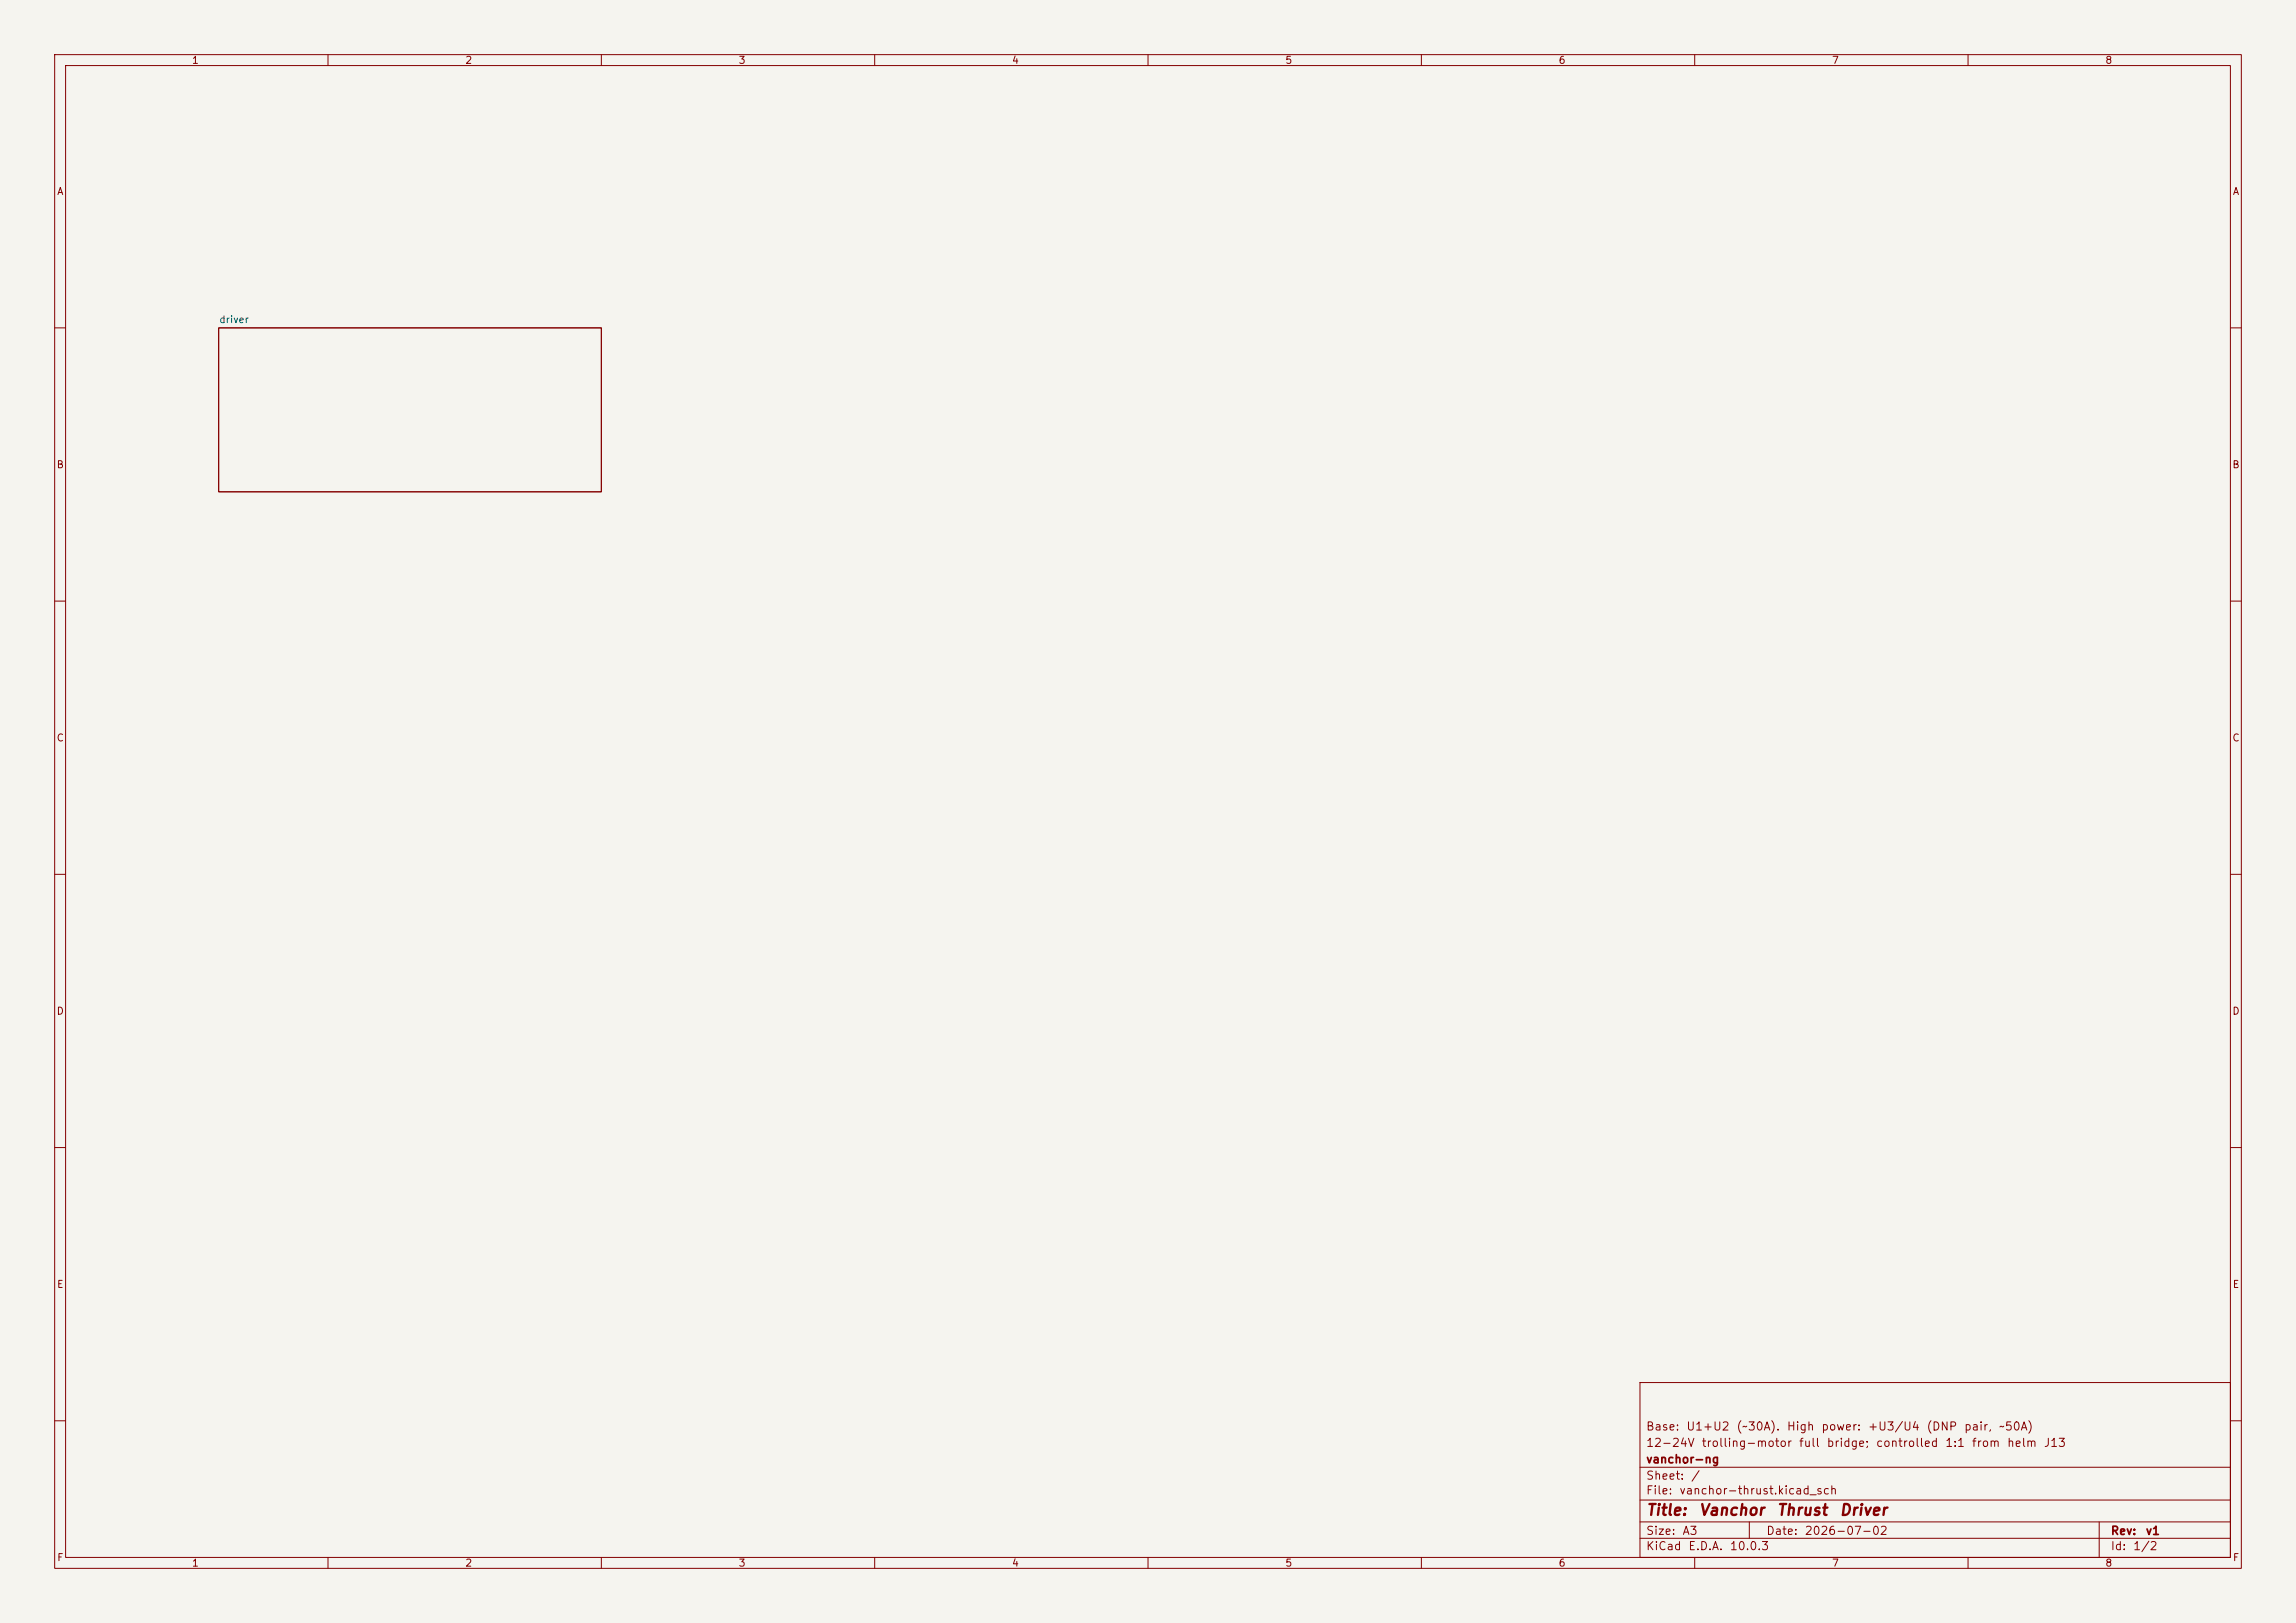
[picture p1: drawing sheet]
<svg xmlns="http://www.w3.org/2000/svg" width="420mm" height="297mm" viewBox="0 0 420 297" stroke-linecap="round" stroke-linejoin="round" font-family="sans-serif">
<defs><g id="words">
<g font-size="2" fill="#840000">
<text x="301" y="277.8">Title:</text>
<text x="310.7" y="277.8">Vanchor</text>
<text x="324.9" y="277.8">Thrust</text>
<text x="336.4" y="277.8">Driver</text>
</g>
<g font-size="1.5" fill="#840000">
<text x="301" y="262.1">Base:</text>
<text x="308.4" y="262.1">U1+U2</text>
<text x="317.5" y="262.1">(~30A).</text>
<text x="326.7" y="262.1">High</text>
<text x="333" y="262.1">power:</text>
<text x="341.6" y="262.1">+U3/U4</text>
<text x="352.3" y="262.1">(DNP</text>
<text x="359.2" y="262.1">pair,</text>
<text x="365.5" y="262.1">~50A)</text>
<text x="301" y="268.1">vanchor-ng</text>
<text x="301" y="265.1">12-24V</text>
<text x="311.1" y="265.1">trolling-motor</text>
<text x="328.9" y="265.1">full</text>
<text x="334" y="265.1">bridge;</text>
<text x="343" y="265.1">controlled</text>
<text x="355.7" y="265.1">1:1</text>
<text x="360.6" y="265.1">from</text>
<text x="367" y="265.1">helm</text>
<text x="373.7" y="265.1">J13</text>
<text x="301" y="273.8">File:</text>
<text x="301" y="271.1">Sheet:</text>
<text x="307.1" y="273.8">vanchor-thrust.kicad_sch</text>
<text x="309.2" y="271.1">/</text>
<text x="301" y="281.2">Size:</text>
<text x="307.6" y="281.2">A3</text>
<text x="323" y="281.2">Date:</text>
<text x="330" y="281.2">2026-07-02</text>
<text x="386" y="281.2">Rev:</text>
<text x="392.4" y="281.2">v1</text>
<text x="301" y="284">KiCad</text>
<text x="308.7" y="284">E.D.A.</text>
<text x="316.3" y="284">10.0.3</text>
<text x="386" y="284">Id:</text>
<text x="390.1" y="284">1/2</text>
</g>
<g font-size="1.3" fill="#840000">
<text x="35" y="12">1</text>
<text x="85" y="12">2</text>
<text x="135" y="12">3</text>
<text x="185" y="12">4</text>
<text x="235" y="12">5</text>
<text x="285" y="12">6</text>
<text x="335" y="12">7</text>
<text x="385" y="12">8</text>
<text x="10.3" y="36">A</text>
<text x="408.3" y="36">A</text>
<text x="10.3" y="86">B</text>
<text x="408.2" y="86">B</text>
<text x="10.3" y="136">C</text>
<text x="408.2" y="136">C</text>
<text x="10.3" y="186">D</text>
<text x="408.2" y="186">D</text>
<text x="10.3" y="236">E</text>
<text x="408.3" y="236">E</text>
<text x="10.3" y="286">F</text>
<text x="35" y="287">1</text>
<text x="85" y="287">2</text>
<text x="135" y="287">3</text>
<text x="185" y="287">4</text>
<text x="235" y="287">5</text>
<text x="285" y="287">6</text>
<text x="335" y="287">7</text>
<text x="385" y="287">8</text>
<text x="408.3" y="286">F</text>
</g>
<text font-size="1.3" fill="#006464" x="40" y="59.4">driver</text>
</g></defs>
<path d="M0 0h420v297h-420z" fill="#f5f4ef" stroke="#f5f4ef" stroke-width=".18"/>
<g fill="none" stroke="#840000" stroke-width=".18">
<path d="M10 10h400v277h-400zM12 12h396v273h-396zM60 10v2M110 10v2M160 10v2M210 10v2M260 10v2M310 10v2M360 10v2M40 60h70v30h-70zM10 60h2M408 60h2"/>
<path d="M10 110h2M408 110h2M10 160h2M408 160h2M10 210h2M408 210h2M300 253h108v32h-108zM10 260h2M300 278.5h108M300 274.5h108M300 268.5h108M320 278.5v3"/>
<path d="M384 278.5v6.5M408 260h2M60 285v2M110 285v2M160 285v2M210 285v2M260 285v2M300 281.5h108M310 285v2M360 285v2"/>
</g>
<use href="#words"/>
</svg>
